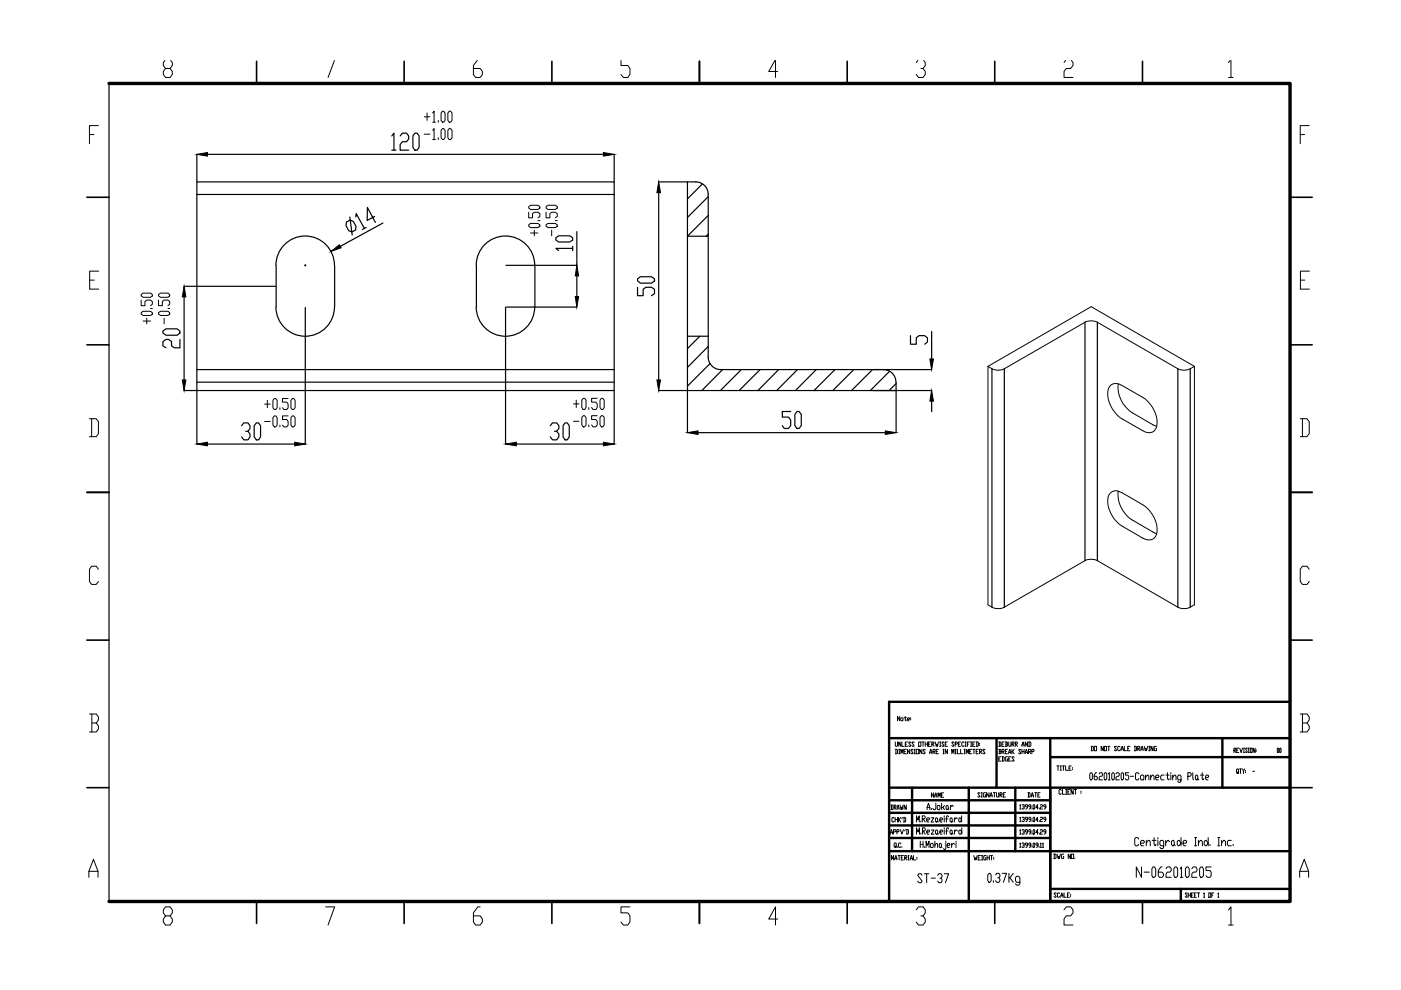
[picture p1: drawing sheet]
<svg xmlns="http://www.w3.org/2000/svg" width="297mm" height="210mm" viewBox="0 0 297 210" stroke-linecap="round" stroke-linejoin="round" font-family="sans-serif">
<!-- layer: 0 -->
<g fill="none" stroke="#000" stroke-width=".25">
<path d="M23.1 17.7v173.4M41.7 38.6h88.5v44.2h-88.5zM41.7 32.7v5.8M44 32.7h83.9M83.1 28.8l.4-.6v3.6M83.1 31.8h.8M84.8 28.8l.5-.6h.9l.5 .6v.7l-.5 .6h-.9l-.5 .5v1.2h1.9M88 28.2h.4l.5 .6v2.4l-.5 .6h-.4l-.5-.6v-2.4zM130.2 32.7v5.8M139.7 38.6h6M148.9 39l-3.1 3.2M41.7 41.2h88.5"/>
<path d="M58.5 56.3v8.8M64.6 56.3h.3M64.7 56.1v.3M70.9 56.2a6.2 6.2 0 0 0-6.2-6.2 6.2 6.2 0 0 0-6.2 6.2M71 56.3v8.8M73.4 47.1l.9-.4 .6 .3 .6 1-.1 .8-.8 .4-.7-.3-.5-1.1zM74.2 46l.5 3.8M75.4 46l.1-.7 1.8 3.1M77.6 48.2l-.8 .4M79.4 45.9l-1.5 .8v-2.7l1.7 3.2M81.2 47.3l-9.1 4.9M101 56.3v8.8"/>
<path d="M113.4 56.2a6.2 6.2 0 0 0-6.2-6.2 6.2 6.2 0 0 0-6.2 6.2M113.4 56.3v8.8M117.9 50.4l.5-.4h2.4l.6 .4v.5l-.6 .4h-2.4l-.5-.4zM121.4 52.7h-3.5l.5 .4M121.4 52.2v.9M122.3 49.1v7.2h-15M122.3 58.5v4.4M135.2 59.1l.6-.4h2.3l.7 .4v.5l-.7 .4h-2.3l-.6-.4zM139.7 40.9v39.7M150.2 41.7l-4.4 4.4M150.2 45.7l-4.4 4.4h4.4M150.2 49.7l-.5 .4"/>
<path d="M34.5 70.2l.7-.5h2.3l.6 .5v.4l-.6 .5h-2.3l-.7-.5zM38.1 72v1.7h-1.1l-.6-.4v-.9l-.6-.4h-.6l-.7 .4v.9l.7 .4M39 60.7h19.5M39 62.9v17.7M41.7 78.4h88.5M58.5 65.1a6.2 6.2 0 0 0 6.2 6.2 6.2 6.2 0 0 0 6.2-6.2M64.7 65.2v28.9M101 65.1a6.2 6.2 0 0 0 6.2 6.2 6.2 6.2 0 0 0 6.2-6.2M107.2 65.2v28.9M107.3 65.1h15M135.2 60.9v1.8h1.2v-1.4l.5-.4h1.2l.7 .4v1l-.7 .4M145.8 71.3h4.4"/>
<path d="M148.4 71.3l-2.6 2.6M150.2 75.7v-34.5a2.65 2.65 0 0 0-2.7-2.6h-1.7v44.2h44.2v-1.8M150.2 75.7a2.65 2.65 0 0 0 2.6 2.7h44.7M150.2 73.4l-4.4 4.5M150.5 77.1l-4.7 4.8M153.2 78.4l-4.4 4.4M157.2 78.4l-4.5 4.4M161.2 78.4l-4.5 4.4M165.1 78.4l-4.4 4.4M169.1 78.4l-4.4 4.4M173.1 78.4l-4.4 4.4M177 78.4l-4.4 4.4"/>
<path d="M181 78.4l-4.4 4.4M185 78.4l-4.4 4.4M187.3 78.4a2.65 2.65 0 0 1 2.6 2.6M188.6 78.7l-4.1 4.1M193 71.2v1.8h1.3v-1.4l.6-.4h1.1l.6 .4v.9l-.6 .5M197.5 70.3v5.8M210.3 78.2v50.5M212.9 78.2v50.5M230 68.3v50.6M232.7 68.3v50.6M249.7 78.2v50.5M252.3 78.2v50.5"/>
<path d="M39 82.8h2.7M41.7 81h88.5M41.7 82.9v11.2M44 94.1h18.5M51.2 90.3l.5-.6h.9l.4 .6v.5l-.4 .6h-.5M52.6 91.4l.4 .6v.6l-.4 .7h-.9l-.5-.7M54.4 89.7h.4l.4 .6v2.3l-.4 .7h-.4l-.5-.7v-2.3zM109.5 94.1h18.4M116.7 90.3l.4-.6h.9l.5 .6v.5l-.5 .6h-.4M118 91.4l.5 .6v.6l-.5 .7h-.9l-.4-.7M119.8 89.7h.5l.4 .6v2.3l-.4 .7h-.5l-.4-.7v-2.3zM130.2 82.9v11.2"/>
<path d="M139.7 82.8h6M145.8 82.9v8.8M148 91.7h39.7M167.6 87.2h-1.7v1.2h1.3l.4 .7v1.2l-.4 .5h-.9l-.4-.5M169 87.2h.4l.5 .6v2.5l-.5 .5h-.4l-.5-.5v-2.5zM185.2 82.8h12.3M190 81.3l-1.5 1.5M190 82.9v8.8M197.5 85v2.3"/>
</g>
<g fill="none" stroke="#000" stroke-width=".21">
<path d="M35 12.8l-.4 .5v.6l.5 .6M36.2 12.8l.3 .5v.6l-.4 .6h-1l-.5 .7v.6l.5 .6h1l.4-.6v-.6l-.4-.7M70.9 12.8l-1.3 3.6M101.2 12.8l-.8 1.1v1.9l.4 .6h1l.5-.6v-.6l-.5-.7h-1.4M131.7 12.8v1.1h1.4l.5 .6v1.3l-.5 .6h-.9l-.5-.6M164.3 12.8l-1.3 2.4h1.9M164.4 12.8v3.6M194.6 12.8l-.3 .5M195.7 14.5l.5 .7v.6l-.5 .6h-1l-.4-.6M195.8 12.8l.4 .5v.6l-.5 .6h-.5M225.9 12.8l-.3 .5M227.2 12.8l.3 .5v.6l-.5 .6h-.9l-.5 .7v1.2h1.9"/>
<path d="M260.5 16.4h1M260.8 12.8l-.3 .5M261 12.8v3.6M19 28.5h.9M20.9 26.6h-1.9v3.9M90 24.8h1.1M90 28.4h1.1M90.6 24v1.5M91.7 24l.3-.4v2.3M91.7 27.6l.3-.3v2.3M91.7 25.9h.6M91.7 29.6h.6"/>
<path d="M92.9 25.5v.4M92.9 29.2v.4M93.8 23.6h.3l.3 .4v1.5l-.3 .4h-.3l-.3-.4v-1.5zM93.8 27.3h.3l.3 .3v1.6l-.3 .4h-.3l-.3-.4v-1.6zM95.3 23.6h.2l.3 .4v1.5l-.3 .4h-.2l-.3-.4v-1.5zM95.3 27.3h.2l.3 .3v1.6l-.3 .4h-.2l-.3-.4v-1.6zM275.7 28.5h.9M277.6 26.6h-1.9v3.9M19 59.4h1M20.9 57.5h-1.9v3.8h1.9M112.1 47.7l.4-.3h1.5l.5 .3v.3l-.5 .3h-1.5l-.4-.3zM112.1 45v1.2h.8v-.9l.4-.3h.7l.5 .3v.6l-.5 .3"/>
<path d="M112.1 43.8l.4-.3h1.5l.5 .3v.3l-.5 .3h-1.5l-.4-.3zM112.5 49.4h1.5M113.3 48.8v1.2M114 46.8h.5M115.8 47.7l.4-.3h1.5l.5 .3v.3l-.5 .3h-1.5l-.4-.3zM115.8 45v1.2h.8v-.9l.4-.3h.7l.5 .3v.6l-.5 .3M115.8 43.8l.4-.3h1.5l.5 .3v.3l-.5 .3h-1.5l-.4-.3zM117 48.8v1.2M117.7 46.8h.5M275.7 59.4h.9M277.6 57.5h-1.9v3.8h1.9M29.9 66.3l.5-.3h1.5l.4 .3v.3l-.4 .3h-1.5l-.5-.3z"/>
<path d="M29.9 63.6v1.2h.8v-.9l.4-.3h.8l.4 .3v.6l-.4 .3M29.9 62.4l.5-.3h1.5l.4 .3v.3l-.4 .3h-1.5l-.5-.3zM30.4 68.1h1.5M31.1 67.5v1.2M31.9 65.4h.4M33.6 66.3l.4-.3h1.6l.4 .3v.3l-.4 .3h-1.6l-.4-.3zM33.6 63.6v1.2h.8v-.9l.4-.3h.8l.4 .3v.6l-.4 .3M33.6 62.4l.4-.3h1.6l.4 .3v.3l-.4 .3h-1.6l-.4-.3zM34.8 67.5v1.2M35.6 65.4h.4M209.5 77.7l.8 .5a3 3 0 0 0 2.6 0l17.1-9.9a3 3 0 0 1 2.7 0l17 9.9a3 3 0 0 0 2.6 0l.9-.5M209.5 77.7v50.5l.8 .5a3 3 0 0 0 2.6 0l17.1-9.8a3 3 0 0 1 2.7 0l17 9.8a3 3 0 0 0 2.6 0l.9-.5v-50.5"/>
<path d="M209.5 77.7l21.9-12.7 21.8 12.7M19 88.8h1.4l.5 .6v2.5l-.5 .7h-1.4M19.4 88.8v3.8M56.1 85.7h1.2M56.1 89.4h1.2M56.7 84.9v1.5M58.2 84.5h.3l.3 .4v1.5l-.3 .4h-.3l-.3-.4v-1.5zM58.2 88.2h.3l.3 .4v1.5l-.3 .4h-.3l-.3-.4v-1.5zM59.4 86.4v.4M59.4 90.1v.4M61.1 84.5h-1.2v.8h.9l.3 .4v.7l-.3 .4h-.6l-.3-.4M61.1 88.2h-1.2v.7h.9l.3 .5v.7l-.3 .4h-.6l-.3-.4"/>
<path d="M62 84.5h.3l.3 .4v1.5l-.3 .4h-.3l-.3-.4v-1.5zM62 88.2h.3l.3 .4v1.5l-.3 .4h-.3l-.3-.4v-1.5zM121.6 85.6h1.2M121.6 89.3h1.2M122.2 84.8v1.6M123.7 84.5h.3l.2 .3v1.6l-.2 .4h-.3l-.3-.4v-1.6zM123.7 88.1h.3l.2 .4v1.6l-.2 .4h-.3l-.3-.4v-1.6zM124.8 86.4v.4M124.8 90.1v.4M126.6 84.5h-1.2v.8h.9l.3 .3v.8l-.3 .4h-.6l-.3-.4M126.6 88.1h-1.2v.8h.9l.3 .4v.8l-.3 .4h-.6l-.3-.4M127.5 84.5h.3l.3 .3v1.6l-.3 .4h-.3l-.3-.4v-1.6z"/>
<path d="M127.5 88.1h.3l.3 .4v1.6l-.3 .4h-.3l-.3-.4v-1.6zM235.5 81.7a1.95 1.95 0 0 1 2.4 0l4.4 2.5a6.4 6.4 0 0 1 2.9 6.3 1.77 1.77 0 0 1-2.9 .8l-4.4-2.5a6.4 6.4 0 0 1-2.9-6.2zM237.1 81.4a6.5 6.5 0 0 0 3 6.1l4.4 2.6 .7 .3M275.7 88.8h1.4l.5 .6v2.5l-.5 .7h-1.4M276.1 88.8v3.8M235.5 104.5a1.86 1.86 0 0 1 2.4 0l4.4 2.5a6.3 6.3 0 0 1 2.9 6.2 1.8 1.8 0 0 1-2.9 .9l-4.4-2.6a6.4 6.4 0 0 1-2.9-6.2zM237.1 104.1a6.4 6.4 0 0 0 3 6.2l5.1 2.9M20.9 120.7l-.5-.6h-1l-.4 .6v2.6l.4 .6h1l.5-.6M277.6 120.7l-.5-.6h-1l-.4 .6v2.6l.4 .6h1l.5-.6M19 151.4h1.4l.5 .6v.7l-.5 .6M19.5 153.3h.9l.5 .6v.7l-.5 .6h-1.4M19.5 151.4v3.8"/>
<path d="M189.8 157.3l.1 .9 .4-.1v-.8M189.8 158.9h.4l.1 .1v.6l-.1 .2h-.4M189.9 158.9v.9M190.5 158.9h.3M190.5 159.8h.3M190.7 158.9v.9M190.8 151.9v.9l-.5-.9v.9M191 157.3v.9l-.5-.9v.9M191 159.8v-.9l.2 .6 .3-.6v.9M191.1 152.2l.4 .2-.2 .4-.3-.1zM191.2 157.3v.9h.5M191.7 159.3h.2"/>
<path d="M191.7 152.2h.5M191.9 151.9l.1 .9 .2-.1M191.9 157.8h.3M192.2 158.9h-.5v.9h.5M192.4 157.3h-.5v.9h.5M192.4 152.5h.3l.2-.1-.2-.2h-.2l-.1 .2 .1 .4h.2M192.9 158.9v.9l-.5-.9v.9M193.1 152.2v.2M193.1 152.5v.2M193.1 157.5l-.4-.2v.2l.4 .6-.1 .1h-.3v-.1M193.6 159l-.1-.1-.4 .1 .5 .6-.1 .2-.4-.2M193.8 157.5l-.1-.2-.4 .2 .5 .6-.1 .1-.4-.1"/>
<path d="M193.8 158.9h.3M193.8 159.8h.3M193.9 158.9v.9M194.3 158.9h.5v.9h-.5zM194.8 157.3h.4v.9h-.4zM195.5 158.9v.9l-.5-.9v.9M195.5 157.3h.4M195.7 157.3v.9M196.2 159l-.4-.1-.1 .1 .5 .6-.2 .2-.3-.2M196.2 157.8h.4M196.2 157.3v.9M196.6 157.3v.9"/>
<path d="M196.9 157.8h.2M197.1 159.8l.3-.9 .2 .9M197.1 159.5h.5M197.4 157.3h-.5v.9h.5M197.6 157.8h.3l.1-.2-.1-.3h-.3v.9M197.7 157.8l.3 .4M197.8 159.3h.4l.1-.1-.1-.3h-.4v.9M197.9 159.3l.4 .5M198.3 157.3l.2 .9 .1-.4 .2 .4 .2-.9M198.5 159.3h.3M199 158.9h-.5v.9h.5M199.2 158.2h.2"/>
<path d="M199.2 157.3h.2M199.3 157.3v.9M199.9 158.9h.3M199.9 159.8h.3M200 158.9v.9M200.2 157.5l-.4-.2-.1 .2 .5 .6-.2 .1-.3-.1M200.4 157.8h.2M200.9 157.3h-.5v.9h.5M200.9 158.9v.9l-.5-.9v.9M201.8 159.8v-.9l.2 .6 .3-.6v.9M202.3 157.5l-.4-.2-.1 .2 .5 .6-.2 .1-.3-.1M202.5 157.8h.4l.1-.2-.1-.3h-.4v.9"/>
<path d="M202.5 158.9h.2M202.5 159.8h.2M202.6 158.9v.9M203 158.9v.9h.5M203.2 157.8h.3M203.7 157.3h-.5v.9h.5M203.7 158.9v.9h.4M204.4 157.5l-.1-.2-.4 .2 .1 .7 .4-.1M204.4 158.9h.2M204.4 159.8h.2M204.5 158.9v.9M204.6 158.2h.3"/>
<path d="M204.6 157.3h.3M204.7 157.3v.9M204.9 159.8v-.9l.2 .6 .2-.6v.9M205.1 157.8h.2M205.6 157.3h-.5v.9M205.6 159.3h.2M205.8 158.2h.2M205.8 157.3h.2M205.9 157.3v.9M206 158.9h-.4v.9h.4M206.2 157.8h.3M206.2 158.9h.5"/>
<path d="M206.5 158.9v.9M206.7 157.3h-.5v.9h.5M207 157.3h.3l.1 .2v.6l-.1 .1h-.3M207 159.3h.2M207.1 157.3v.9M207.4 158.9h-.4v.9h.4M207.7 159.3h.3l.2-.1-.2-.3h-.3v.9M207.7 157.6v.2M207.7 157.9v.2M207.8 159.3l.4 .5M208.8 159l-.1-.1-.3 .1 .4 .6-.1 .2-.3-.2M211.8 157.3h.3l.1 .2v.6l-.1 .1h-.3"/>
<path d="M211.8 158.9h.3l.1 .1-.1 .3M211.9 159.3h.2l.1 .3-.1 .2h-.3M211.9 157.3v.9M211.9 158.9v.9M212.4 159.3h.4v-.4h-.4v.9M212.4 157.8h.3M212.6 159.3l.3 .5M212.9 157.3h-.5v.9h.5M213.1 157.3h.4l.1 .2-.1 .3M213.1 159.3h.3M213.3 157.8h.2l.1 .3-.1 .1h-.4M213.3 157.3v.9"/>
<path d="M213.6 158.9h-.5v.9h.5M213.9 157.3l.1 .9 .3-.1v-.8M213.9 159.8l.2-.9 .2 .9M213.9 159.5h.4M214.5 157.8h.4v-.5h-.4v.9M214.5 158.9v.9M214.7 157.8l.3 .4M214.7 159.3l.3 .5M215 158.9l-.5 .4M215.3 157.8h.3l.1-.2-.1-.3h-.3v.9M215.4 157.8l.3 .4M216.5 159l-.4-.1-.1 .1 .5 .6-.2 .2h-.2l-.1-.2"/>
<path d="M216.7 158.2l.2-.9 .2 .9M216.7 159.3h.4M216.7 157.9h.4M216.7 158.9v.9M217.1 158.9v.9M217.4 159.8l.2-.9 .2 .9M217.4 159.5h.4M217.8 157.3v.9l-.4-.9v.9M218.1 157.3h.3l.2 .2v.6l-.2 .1h-.3M218.1 159.3h.3l.2-.1-.2-.3h-.3v.9M218.2 157.3v.9M218.2 159.3l.4 .5"/>
<path d="M218.8 159.3h.3l.1-.1-.1-.3h-.3v.9M231.4 158.2l.4 .2v.6l-.1 .2h-.3M231.4 158.2v1M232 158.2h.5v1h-.5zM233.9 158.2v1l-.4-1v1M234.1 158.2h.5v1h-.5zM234.9 158.2h.4M235.1 158.2v1M236.7 158.4l-.1-.2-.3 .2 .4 .6-.1 .2-.3-.2M237.4 158.4l-.1-.2-.3 .2v.6l.1 .2 .3-.2M237.7 159.2l.2-1 .3 1M237.7 158.8h.5"/>
<path d="M238.4 158.2v1h.4M239.1 158.7h.2M239.6 158.2h-.5v1h.5M240.5 158.2l.5 .2v.6l-.2 .2h-.3M240.6 158.2v1M241.2 158.7h.4l.1-.2-.1-.3h-.4v1M241.3 158.7l.4 .5M241.9 159.2l.2-1 .3 1M241.9 158.8h.5M242.6 158.2l.2 1 .2-.5 .1 .5 .2-1M243.5 158.2h.3M243.5 159.2h.3"/>
<path d="M243.7 158.2v1M244.5 158.2v1l-.5-1v1M245.2 158.2l-.5 .2 .2 .8h.3v-.5h-.1M261.6 159.1h.3v-.5h-.3v1M261.7 159.1l.3 .5M262.2 159.1h.2M262.6 158.6h-.4v1h.4M262.8 158.6l.3 1 .3-1M263.7 159.6h.2M263.7 158.6h.2M263.7 158.6v1M264.5 158.8l-.1-.2-.3 .2 .4 .6-.1 .2-.3-.2"/>
<path d="M264.7 159.6h.2M264.7 158.6h.2M264.8 158.6v1M265.1 158.6h.4v1h-.4zM266.1 158.6v1l-.4-1v1M266.3 158.9v.2M266.3 159.2v.2M270.9 158.6l.2 .2-.1 .8-.2-.2zM271.4 158.6l.2 .2-.1 .8-.2-.2zM275.7 151.4h1.4l.5 .6v.7l-.5 .6M276.1 153.3h1l.5 .6v.7l-.5 .6h-1.4M276.1 151.4v3.8"/>
<path d="M188.8 176.8l.2-.9 .2 .9M188.8 176.5h.4M188.9 170.7h.3l.2 .2v.6l-.2 .1h-.3M189 170.7v.9M189.4 176.4h.4l.1-.2-.1-.3h-.4v.9M189.6 171.2h.3l.1-.2-.1-.3h-.3v.9M189.6 173.5l-.2-.2-.3 .2v.6l.1 .2 .4-.2M189.7 171.2l.3 .4M189.8 173.3v1M189.8 173.8h.5M189.8 179.4l.1 .1-.2 .2-.1-.2 .1-.8h.2l.1 .2v.8M190.2 176.4h.3l.1-.2-.1-.3h-.3v.9"/>
<path d="M190.2 171.6l.2-.9 .2 .9M190.2 171.3h.4M190.3 173.3v1M190.3 179.5v.2M190.5 173.3v1M190.6 173.8l.4 .5M190.8 170.7l.3 .9 .1-.4 .1 .4 .2-.9M190.9 175.9l.3 .9 .4-.9M191 173.3l-.5 .5M191 178.9l-.1-.2-.4 .2v.6l.1 .2 .4-.2M191.2 179.5v.2M191.3 173.3l-.1 .4"/>
<path d="M191.6 173.3h.3l.1 .2v.6l-.1 .2h-.3M191.7 173.3v1M191.9 175.9l-.1 .3M192.2 170.7v.9l-.5-.9v.9M192.2 175.9h.3l.1 .2-.1 .7h-.3M192.3 175.9v.9M194.3 174.3v-1.3l.3 .9 .3-.9v1.3M194.3 176.9v-1.4l.3 .9 .3-.9v1.4M195.1 178.4v1.3M195.1 179h.6M195.2 174.1v.2M195.2 176.6v.3"/>
<path d="M195.5 173.6h.5l.2-.2-.2-.4h-.5v1.3M195.6 176.2h.4l.2-.2-.2-.5h-.4v1.4M195.7 178.4v1.3M195.7 173.6l.5 .7M195.7 176.2l.5 .7M196 179.5v.2M196.3 179.7v-1.3l.3 .8 .4-.8v1.3M196.5 173.9h.4l.2-.3-.2-.2h-.3l-.1 .2v.5l.1 .2h.3M196.5 176.4h.5l.1-.2-.1-.2h-.4l-.1 .2 .1 .7h.4M196.6 171.7l.3-1.4 .2 1.4M196.6 171.2h.5M197.4 173.4h.6l-.6 .9h.6"/>
<path d="M197.4 178.8h.3l.2 .2-.2 .7h-.3l-.1-.2zM197.4 176h.6l-.6 .9h.6M197.5 171.4v.3M198 168.1v.9l-.5-.9v.9M198.2 169l.2-.9 .2 .9M198.2 168.7h.4M198.2 179.2l.3-.4h.2l.1 .9M198.2 178.4v1.3M198.4 170.3v1.1l-.2 .3h-.2l-.2-.3M198.5 173.4l.3 .2v.5l-.2 .2-.3-.2zM198.5 176l.3 .2-.1 .7-.4-.3v-.4zM198.8 174.1l.1 .2"/>
<path d="M198.8 176.6l.2 .3M198.8 170.8h.4l.1 .2-.1 .7h-.4l-.1-.3zM198.9 169v-.9l.2 .6 .2-.6v.9M199.3 173.9h.4l.2-.3-.2-.2h-.3l-.1 .2 .1 .7h.3M199.3 176.4h.4l.2-.2-.2-.2h-.3l-.1 .2 .1 .7h.3M199.3 178.8l.3 .2v.5l-.2 .2-.3-.2zM199.6 168.6h.2M199.6 179.5l.1 .2M199.6 170.3v1.4M199.9 171.2l.3 .5M200.1 168.1h-.5v.9h.5M200.2 173v.2"/>
<path d="M200.2 173.4v.9M200.2 175.5v.3M200.2 176v.9M200.2 170.8l-.3 .4h-.3M200.5 173.6h.5M200.5 178.8v1.1l-.1 .2-.3-.2M200.5 176.2h.5M200.5 178.4v.2M200.7 170.8l.3 .2-.1 .7h-.2l-.1-.3zM200.8 179.2h.5l.1-.2-.1-.2h-.3l-.2 .2 .2 .7h.3M201 171.4l.2 .3M201.1 173.2l-.1-.2-.3 .2v1.1"/>
<path d="M201.1 175.8l-.1-.3-.3 .3v1.1M201.5 170.8v.9M201.5 173.4l.4 .2v.5l-.2 .2-.3-.2zM201.6 176l.3 .2-.1 .7-.4-.3v-.4zM201.8 178.8v.9M201.9 174.1l.1 .2M201.9 176.6l.2 .3M202.1 171l-.3-.2-.3 .4M202.4 179l-.3-.2-.3 .4M202.4 173.4v.9M202.4 176v.9M202.7 178.4v.2"/>
<path d="M202.7 178.8v.9M202.9 173.6l-.3-.2-.2 .5M203 176.2l-.3-.2-.3 .4M203.4 173.4h.2l.3 .5-.3 .4-.3-.2zM203.5 176h.1l.3 .4-.3 .5-.3-.3v-.4zM203.9 173v1.3M203.9 175.5v1.4M207.8 168.2l-.2-.1-.3 .1 .5 .7-.2 .1-.3-.1M208 168.1h.2M208 169h.2M208.2 168.1v.9M209 168.1h-.4l-.1 .1 .1 .8h.4v-.5h-.2"/>
<path d="M209.7 168.1v.9l-.5-.9v.9M209.9 169l.2-.9 .3 .9M209.9 168.7h.5M210.6 168.1h.5M210.8 168.1v.9M211.3 168.1v.8l.1 .1 .4-.1v-.8M211.8 160.9h.2M212 168.5l.5-.1-.2-.3h-.3v.9M212.1 168.5l.4 .5M212.2 160.4h-.4v1h.4M212.4 160.4h.4l.1 .2-.1 .8h-.4M212.6 160.4v1"/>
<path d="M212.7 168.5h.2M213.2 168.1h-.5v.9h.5M213.6 160.4h-.3l-.2 .2 .2 .8h.3v-.5h-.1M213.9 160.9h.2M214.3 160.4h-.4v1h.4M215 160.6l-.1-.2-.4 .2 .5 .6-.1 .2-.4-.2M216.2 170.7l.1-.1v.9M216.2 173.4l.1-.1v.9M216.2 176.1l.1-.2v1M216.2 178.9l.1-.2v1M216.2 171.5h.3M216.2 174.2h.3"/>
<path d="M216.2 176.9h.3M216.2 179.7h.3M216.7 170.7l.1-.1 .4 .1-.3 .4M216.7 173.4l.1-.1 .4 .1-.3 .3M216.7 176.1l.1-.2 .4 .2-.3 .3M216.7 178.9l.1-.2 .4 .2-.3 .3M217 171.1l.2 .1-.2 .3h-.2l-.1-.1M217 173.7l.2 .2-.2 .3h-.2l-.1-.2M217 176.4l.2 .1-.2 .4h-.2l-.1-.2M217 179.2l.2 .2-.2 .3h-.2l-.1-.2M217.8 171.1h-.3l-.1-.2 .1-.3 .3 .1v.5l-.3 .3M217.8 173.7h-.3l-.1-.1 .1-.3 .3 .1v.5l-.3 .3"/>
<path d="M217.8 176.4h-.3l-.1-.2 .1-.3h.3v.2v.4l-.3 .4M217.8 179.2h-.3l-.1-.2 .1-.3h.3v.2v.5l-.3 .3M217.9 168.1h.4l.1 .1v.7l-.5 .1M218.1 168.1v.9M218.6 171.1h-.4l-.1-.4 .1-.1 .4 .1v.5l-.4 .3M218.6 173.7h-.4l-.1-.3 .1-.1 .4 .1v.5l-.4 .3M218.6 176.4h-.4l-.1-.2 .1-.3 .4 .2v.4l-.4 .4M218.6 179.2h-.4l-.1-.2 .1-.3 .4 .2v.5l-.4 .3M218.7 169l.2-.9 .2 .9M218.7 168.7h.4M218.8 171.4v.1M218.8 174v.2"/>
<path d="M218.8 176.7v.2M218.8 179.5v.2M219 170.7l.2-.1 .2 .1-.1 .8-.3-.1zM219 173.4l.2-.1 .2 .1-.1 .8-.3-.2zM219.2 175.9l.2 .2-.1 .8-.3-.2zM219.2 178.7l.2 .2-.1 .8-.3-.2zM219.4 168.1h.4M219.6 168.1v.9M220 168.5h.3M220.1 171.2h-.5l.4-.6v.9M220.1 173.9h-.5l.4-.6v.9M220.1 176.5h-.5l.4-.6v1"/>
<path d="M220.1 179.2h-.3l-.2-.2 .2-.3 .3 .2v.5l-.3 .3M220.3 171.4v.1M220.3 174v.2M220.3 176.7v.2M220.3 179.5v.2M220.5 168.1h-.5v.9h.5M220.6 170.7l.1-.1 .3 .1-.1 .4-.3 .1v.3h.4M220.6 173.4l.1-.1 .3 .1-.1 .3-.3 .2v.3h.4M220.6 176.1l.3-.2 .1 .3-.4 .3v.4h.4M220.6 178.9l.1-.2v1M220.6 179.7h.2M221 178.9l.1-.2v1"/>
<path d="M221 179.7h.3M221.7 171.1h-.3l-.1-.4 .1-.1 .3 .1v.5l-.3 .3M221.7 173.7h-.3l-.1-.3 .1-.1 .3 .1v.5l-.3 .3M221.7 176.4h-.3l-.1-.2 .1-.3 .3 .2v.4l-.3 .4M224.1 162.4h.4M224.3 162.4v.9M224.8 162.4h.2M224.8 163.3h.2M224.9 162.4v.9M225 167.6l-.1-.2-.4 .2v.6l.2 .2 .3-.2M225.3 167.4v1h.4M225.3 162.4h.4"/>
<path d="M225.5 162.4v.9M225.9 162.4v.9h.5M225.9 167.4h.3M225.9 168.4h.3M226.1 167.4v1M226.4 167.9h.2M226.7 162.9h.2M226.9 167.4h-.5v1h.5M227.1 162.4h-.4v.9h.4M227.4 162.7v.2M227.4 163v.2M227.5 167.4v1l-.4-1v1"/>
<path d="M227.8 167.4h.5M228 167.4v1M229.2 167.7v.2M229.2 168.1v.1M231.3 163.8l.3 .3v1l-.2 .3-.3-.3v-1zM232.5 163.8h-.2l-.3 .5v.8l.2 .3h.3l.2-.6-.2-.2h-.5M233 164.1l.2-.3h.4l.2 .3-.2 .5h-.4l-.2 .2v.6h.8M234.3 163.8h.2l.2 .3v1l-.2 .3h-.2l-.2-.3v-1zM235 164.1l.2-.3v1.6M235 165.4h.4M235.9 163.8l.4 .3v1l-.2 .3-.4-.3v-1zM236.6 164.1l.2-.3h.4l.1 .3-.1 .5h-.4l-.2 .2v.6h.7"/>
<path d="M237.9 163.8l.3 .3v1l-.2 .3-.3-.3v-1zM239.3 163.8h-.7v.5h.5l.2 .3v.5l-.2 .3h-.3l-.2-.3M239.6 164.6h.8M241.4 177.9l-.2-.3h-.4l-.2 .3v1.1l.2 .3h.4l.2-.3M241.5 164.1l-.2-.3h-.4l-.2 .3v1l.2 .3h.4l.2-.3M241.8 178.8h.6l.3-.3-.3-.3h-.4l-.2 .3v.5l.2 .3h.4M242 164.3h.4l.1 .3v.5l-.1 .3h-.4l-.2-.3v-.5zM242.9 164.8l.3-.5h.2l.2 .3v.8M242.9 164.3v1.1M243 178.8l.5-.6h.2l.2 .3v.8M243 178.2v1.1M244 164.8l.3-.5h.2l.2 .3v.8"/>
<path d="M244 164.3v1.1M244.3 178.2h.8M244.7 177.6v1.4l.2 .3 .2-.3M245 164.8h.6l.1-.2-.1-.3h-.4l-.2 .3v.5l.2 .3h.4M245.5 177.6v.3M245.5 178.2v1.1M246.7 179.3h-.6l-.2-.3v-.5l.2-.3h.4l.2 .3v1.1l-.2 .3h-.4l-.2-.3M246.8 164.3h-.5l-.2 .3v.5l.2 .3h.5M247.1 178.2v1.1M247.2 164.3h.7M247.5 163.8v1.3l.2 .3 .2-.3M247.9 178.5l-.3-.3-.5 .6"/>
<path d="M248.2 163.8v.3M248.2 164.3v1.1M248.6 178.2h.2l.2 .3v.5l-.2 .3h-.2l-.2-.3v-.5zM248.6 164.8l.4-.5h.1l.2 .3v.8M248.6 164.3v1.1M249 179l.2 .3M249.8 178.2h.2l.4 .6-.4 .5h-.2l-.2-.3v-.5zM250.4 165.4h-.5l-.2-.3v-.5l.2-.3h.3l.2 .3v1l-.2 .3h-.3l-.2-.3M250.4 177.6v1.7M250.8 178.8h.6l.2-.3-.2-.3h-.4l-.2 .3v.5l.2 .3h.4M251.8 164.6h.5l.3-.3-.3-.5h-.5v1.6M252.9 163.8v1.3l.2 .3"/>
<path d="M253.3 177.6h.4M253.3 179.3h.4M253.5 177.6v1.7M253.6 164.3l.4 .3v.5l-.2 .3-.4-.3v-.5zM254 165.1l.2 .3M254.1 178.8l.4-.6h.2l.2 .3v.8M254.1 178.2v1.1M254.5 164.3h.7M254.9 163.8v1.3l.2 .3 .1-.3M255.5 178.2h.2l.5 .6-.5 .5h-.2l-.2-.3v-.5zM255.6 164.8h.5l.2-.2-.2-.3h-.3l-.2 .3v.5l.2 .3h.3M256.2 177.6v1.7"/>
<path d="M256.5 179v.3M258.2 177.6h.4M258.2 179.3h.4M258.4 177.6v1.7M259 178.8l.4-.6h.2l.2 .3v.8M259 178.2v1.1M261.1 178.2h-.7l-.2 .3v.5l.2 .3h.7M261.5 179v.3M262.4 163.7l.1 .1-.2 .2-.1-.8 .3-.2 .1 1M262.8 163h.4M263 163v1M263.4 163l.3 1"/>
<path d="M263.9 163l-.2 .5M264.1 163.4v.1M264.1 163.7v.1M265.6 163.5h.4M18.8 186v-1.3l1-2.5 1 2.5v1.3M18.8 184.7h2M35.1 194.2l-.5-.7v-.6l.5-.6h1l.4 .6v.6l-.4 .7h-1l-.5 .7v.6l.5 .6h1l.4-.6v-.6l-.4-.7M69 192.3h2l-1.4 3.8M101.8 192.3h-.5l-.9 1.2v2l.4 .6h1l.5-.6v-.6l-.5-.7h-1.4M133.6 192.3h-1.9v1.2h1.4l.5 .7v1.3l-.5 .6h-.9l-.5-.6M164.9 194.9h-1.9l1.4-2.6v3.8M189 182.3v-.9l.2 .6 .2-.6v.9"/>
<path d="M189.7 182.3l.2-.9 .3 .9M189.7 182h.5M190.4 181.4h.5M190.6 181.4v.9M191.1 181.9h.2M191.6 181.4h-.5v.9h.5M191.8 181.9l.5-.2-.1-.3h-.4v.9M191.9 181.9l.4 .4M192.5 181.4h.2M192.5 182.3h.2M192.6 181.4v.9M193 182.3l.2-.9 .3 .9"/>
<path d="M193 182h.5M193.7 181.4v.9h.4M194.3 192.9l.4-.6h1l.5 .6v.6l-.5 .7h-.5M194.4 181.7v.2M194.4 182v.2M195.5 185.6l-.2-.3h-.5l-.2 .3 .9 1.2-.2 .4h-.5l-.2-.4M195.7 194.2l.5 .7v.6l-.5 .6h-1l-.4-.6M196 185.3h.9M196.5 185.3v1.9M197.4 186.2h.9M198.8 185.6l.3-.3h.4l.2 .6-.2 .3h-.2M199.5 186.2l.2 .3-.2 .7h-.4l-.3-.4"/>
<path d="M200.2 185.3h.9l-.7 1.9M206.5 181.4l.2 .9 .1-.4 .1 .4 .3-.9M207.4 181.9h.2M207.9 181.4h-.5v.9h.5M208.1 181.4h.3M208.1 182.3h.3M208.2 181.4v.9M209 181.4h-.3l-.1 .2 .1 .7h.3v-.4h-.1M209.3 181.9h.5M209.3 181.4v.9M209.7 185.2h.2l.2 .3v1.2l-.2 .4h-.2l-.3-.4v-1.2zM209.8 181.4v.9"/>
<path d="M210 181.4h.4M210.2 181.4v.9M210.6 186.7v.4M210.7 181.7v.2M210.7 182v.2M211.1 185.5l.2-.3h.5l.2 .6-.2 .3h-.3M211.8 186.1l.2 .3-.2 .7h-.5l-.2-.4M212.5 185.2h.9l-.7 1.9M213.9 185.2v1.9M214.1 186.1l.7 1M214.8 185.2l-.7 .9h-.2M216.2 187.1h-.7l-.2-.4v-.6l.2-.3h.5l.2 .3v1.3l-.2 .3h-.5l-.2-.3"/>
<path d="M223.4 181.1h.4l.1 .2v.6l-.5 .1M223.5 181.1v.9M223.9 189.4v-.1l-.4 .1 .4 .7v.1l-.4-.1M224.1 181.1l.3 .9 .1-.4 .1 .4 .2-.9M224.7 189.4l-.2-.1-.3 .1v.7l.1 .1 .4-.1M224.9 190.2l.2-.9 .3 .9M224.9 189.9h.5M225.5 181.1h-.3l-.2 .2 .2 .7h.3l-.1-.4M225.6 192.9l.5-.6h.9l.5 .6v.6l-.5 .7h-.9l-.5 .7v1.2h1.9M225.6 189.3v.9h.5M226.3 189.8h.2M226.8 189.3h-.5v.9h.5"/>
<path d="M226.9 181.1v.9l-.4-.9v.9M227 189.6v.2M227 189.9v.2M227.2 181.1h.4v.9h-.4zM227.9 181.9v.1M242 183.8v2.2l-1.1-2.2v2.2M242.6 184.9h1.1M244.5 183.8h.3l.2 .4v1.5l-.2 .3h-.3l-.3-.3v-1.5zM246.4 183.8h-.3l-.5 .8v1.1l.2 .3h.6l.3-.3v-.4l-.3-.4h-.8M247.2 184.2l.3-.4h.5l.3 .4v.4l-.3 .3h-.5l-.3 .4v.7h1.1M249.1 183.8h.3l.3 .4v1.5l-.3 .3h-.3l-.2-.3v-1.5zM250.2 184.2l.3-.4v2.2"/>
<path d="M250.2 186h.6M251.6 183.8h.3l.2 .4v1.5l-.2 .3h-.3l-.3-.3v-1.5zM251.7 189.4l-.1-.1-.3 .1 .4 .7-.1 .1-.3-.1M251.9 189.8h.5M251.9 189.3v.9M252.4 189.3v.9M252.6 189.8h.2M252.7 184.2l.3-.4h.5l.3 .4v.4l-.3 .3h-.5l-.3 .4v.7h1.1M253 189.3h-.4v.9h.4M253.2 189.8h.2M253.7 189.3h-.5v.9h.5M253.9 189.3h.4"/>
<path d="M254.1 189.3v.9M254.6 183.8h.3l.2 .4v1.5l-.2 .3h-.3l-.3-.3v-1.5zM255.2 189.4l.1-.1v.9M255.2 190.2h.2M256.3 189.3h.4v.9h-.4zM256.8 183.8h-1.1v.8h.8l.3 .3v.8l-.3 .3h-.5l-.3-.3M256.9 189.8h.2M257.3 189.3h-.4v.9M258.2 189.4l.1-.1v.9M258.2 190.2h.2M260.5 192.9l.5-.6v3.8M260.5 196.1h1"/>
<path d="M275.5 186v-1.3l1-2.5 1 2.5v1.3M275.5 184.7h2"/>
</g>
<g fill="none" stroke="#000" stroke-width=".51">
<path d="M188.5 156.5h85M211.3 156.5v10.5M222.7 156.5v34.6M259.2 156.5v10.5M273.5 148.8h-85v42.2M188.5 167h85M188.5 177.7h34.2M188.5 175h34.2M188.5 172.3h34.2M188.5 169.7h34.2M193.4 167v13.5M205.4 167v24"/>
<path d="M215.3 167v13.5M222.7 160.5h50.8M188.5 180.5h85M222.7 188.5h50.8M250.4 188.5v2.6"/>
</g>
<path d="M23.1 17.7h250.4v173.4h-250.4" fill="none" stroke="#000" stroke-width=".72"/>
<g fill="none" stroke="#000" stroke-width=".34">
<path d="M54.4 13v4.7M85.7 13v4.7M117 13v4.7M148.3 13v4.7M179.6 13v4.7M210.9 13v4.7M242.2 13v4.7M18.4 41.8h4.7M273.5 41.8h4.7M18.4 73.1h4.7M273.5 73.1h4.7M18.4 104.4h4.7"/>
<path d="M273.5 104.4h4.7M18.4 135.7h4.7M273.5 135.7h4.7M18.4 167h4.7M273.5 167h4.7M54.4 191.1v4.7M85.7 191.1v4.7M117 191.1v4.7M148.3 191.1v4.7M179.6 191.1v4.7M210.9 191.1v4.7M242.2 191.1v4.7"/>
</g>
<g fill="#000" stroke="#000" stroke-width=".21">
<path d="M41.7 32.7l2.3-.4v.8zM127.9 32.3l2.3 .4-2.3 .4zM70.2 53.3l1.8-1.4 .3 .6zM122.3 56.3l.4 2.2h-.7zM139.7 38.6l.3 2.3h-.7zM39 60.7l.4 2.2h-.7zM122 62.9h.7l-.4 2.2zM197.1 76.1h.8l-.4 2.3zM38.7 80.6h.7l-.4 2.2zM41.7 94.1l2.3-.3v.7zM62.5 93.8l2.2 .3-2.2 .4zM107.2 94.1l2.3-.3v.7z"/>
<path d="M127.9 93.8l2.3 .3-2.3 .4zM139.3 80.6h.7l-.3 2.2zM145.8 91.7l2.2-.3v.7zM187.7 91.4l2.3 .3-2.3 .4zM197.5 82.8l.4 2.2h-.8z"/>
</g>
</svg>
